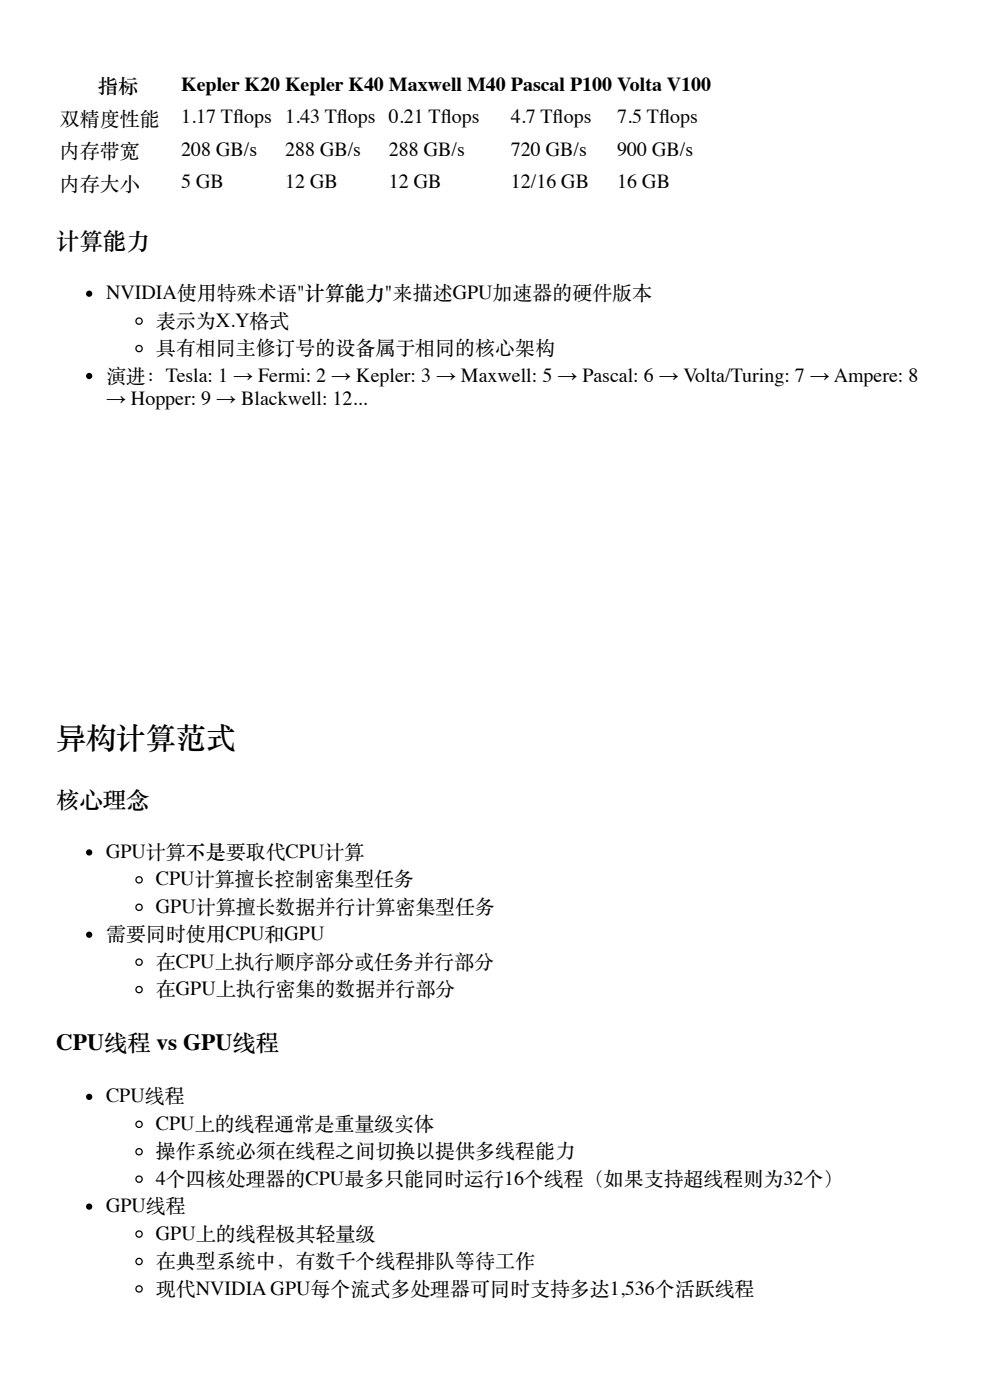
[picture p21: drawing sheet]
<svg xmlns="http://www.w3.org/2000/svg" width="210mm" height="297mm" viewBox="0 0 210 297" stroke-linecap="round" stroke-linejoin="round" font-family="sans-serif">
<defs><g id="words">
<text font-size="6.3" x="11.9" y="158.5">异构计算范式</text>
<g font-size="5">
<text x="11.9" y="52.7">计算能力</text>
<text x="11.9" y="171.2">核心理念</text>
<text x="11.9" y="222.8">CPU线程 vs GPU线程</text>
</g>
<g font-size="4.2">
<text x="20.8" y="19.6">指标</text>
<text x="38.5" y="19.3">Kepler K20 Kepler K40 Maxwell M40 Pascal P100 Volta V100</text>
<text x="12.7" y="26.5">双精度性能</text>
<text x="38.5" y="26.2">1.17 Tfl ops 1.43 Tfl ops 0.21 Tfl ops</text>
<text x="108.4" y="26.2">4.7 Tfl ops</text>
<text x="131" y="26.2">7.5 Tfl ops</text>
<text x="12.7" y="33.3">内存带宽</text>
<text x="38.5" y="33.1">208 GB/s</text>
<text x="60.5" y="33.1">288 GB/s</text>
<text x="82.5" y="33.1">288 GB/s</text>
<text x="108.4" y="33.1">720 GB/s</text>
<text x="131" y="33.1">900 GB/s</text>
<text x="12.7" y="40.2">内存大小</text>
<text x="38.5" y="40">5 GB</text>
<text x="60.5" y="40">12 GB</text>
<text x="82.5" y="40">12 GB</text>
<text x="108.4" y="40">12/16 GB</text>
<text x="131" y="40">16 GB</text>
<text x="22.5" y="63.5">NVIDIA使用特殊术语&quot;计算能力&quot;来描述GPU加速器的硬件版本</text>
<text x="33.1" y="69.3">表示为X.Y格式</text>
<text x="33.1" y="75.1">具有相同主修订号的设备属于相同的核心架构</text>
<text x="22.5" y="81">演进：Tesla: 1 → Fermi: 2 → Kepler: 3 → Maxwell: 5 → Pascal: 6 → Volta/Turing: 7 → Ampere: 8</text>
<text x="22.5" y="86">→ Hopper: 9 → Blackwell: 12...</text>
<text x="22.5" y="182">GPU计算不是要取代CPU计算</text>
<text x="33.1" y="187.9">CPU计算擅长控制密集型任务</text>
<text x="33.1" y="193.7">GPU计算擅长数据并行计算密集型任务</text>
<text x="22.5" y="199.5">需要同时使用CPU和GPU</text>
<text x="33.1" y="205.3">在CPU上执行顺序部分或任务并行部分</text>
<text x="33.1" y="211.1">在GPU上执行密集的数据并行部分</text>
<text x="22.5" y="233.9">CPU线程</text>
<text x="33.1" y="239.7">CPU上的线程通常是重量级实体</text>
<text x="33.1" y="245.5">操作系统必须在线程之间切换以提供多线程能力</text>
<text x="33.1" y="251.4">4个四核处理器的CPU最多只能同时运行16个线程（如果支持超线程则为32个）</text>
<text x="22.5" y="257.2">GPU线程</text>
<text x="33.1" y="263">GPU上的线程极其轻量级</text>
<text x="33.1" y="268.8">在典型系统中，有数千个线程排队等待工作</text>
<text x="33.1" y="274.6">现代NVIDIA GPU每个流式多处理器可同时支持多达1,536个活跃线程</text>
</g>
</g></defs>
<g fill="#000">
<circle cx="18.9" cy="62.3" r=".66"/>
<circle cx="18.9" cy="79.8" r=".66"/>
<circle cx="18.9" cy="198.3" r=".66"/>
<circle cx="18.9" cy="180.8" r=".66"/>
<circle cx="18.9" cy="232.7" r=".66"/>
<circle cx="18.9" cy="256" r=".66"/>
</g>
<g fill="none" stroke="#000" stroke-width=".26">
<circle cx="29.5" cy="68.1" r=".66"/>
<circle cx="29.5" cy="74" r=".66"/>
<circle cx="29.5" cy="186.7" r=".66"/>
<circle cx="29.5" cy="192.5" r=".66"/>
<circle cx="29.5" cy="204.1" r=".66"/>
<circle cx="29.5" cy="209.9" r=".66"/>
<circle cx="29.5" cy="238.5" r=".66"/>
<circle cx="29.5" cy="244.3" r=".66"/>
<circle cx="29.5" cy="250.2" r=".66"/>
<circle cx="29.5" cy="267.6" r=".66"/>
<circle cx="29.5" cy="273.4" r=".66"/>
<circle cx="29.5" cy="261.8" r=".66"/>
</g>
<use href="#words"/>
</svg>
